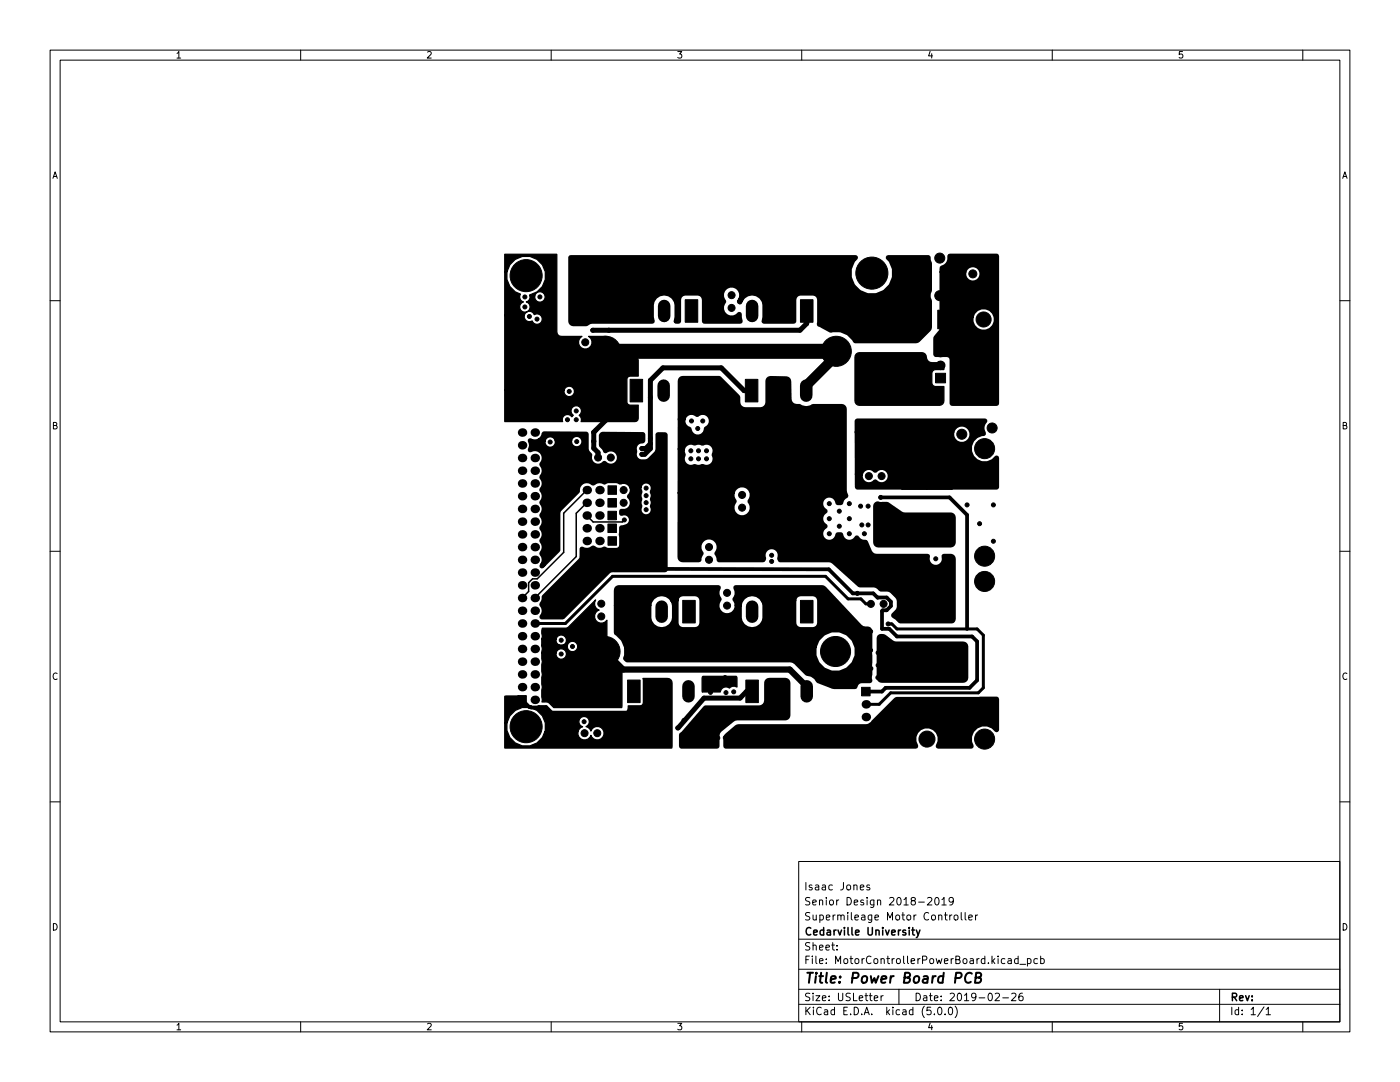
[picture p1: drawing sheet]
<svg xmlns="http://www.w3.org/2000/svg" width="279mm" height="216mm" viewBox="0 0 279 216" stroke-linecap="round" stroke-linejoin="round" font-family="sans-serif">
<defs><g id="words">
<text font-size="2.8" x="160.4" y="196.2">Title: Power Board PCB</text>
<g font-size="2.1">
<text x="160.4" y="177.6">Isaac Jones</text>
<text x="160.4" y="183.6">Supermileage Motor Controller</text>
<text x="160.4" y="180.6">Senior Design 2018-2019</text>
<text x="160.4" y="189.7">Sheet:</text>
<text x="160.4" y="186.7">Cedarville University</text>
<text x="160.4" y="192.4">File: MotorControllerPowerBoard.kicad_pcb</text>
<text x="160.4" y="202.5">KiCad E.D.A. kicad (5.0.0)</text>
<text x="160.4" y="199.7">Size: USLetter</text>
<text x="182.4" y="199.7">Date: 2019-02-26</text>
<text x="245.4" y="199.7">Rev:</text>
<text x="245.4" y="202.5">Id: 1/1</text>
</g>
<g font-size="1.8">
<text x="35" y="11.6">1</text>
<text x="85" y="11.6">2</text>
<text x="135" y="11.6">3</text>
<text x="185" y="11.6">4</text>
<text x="235" y="11.6">5</text>
<text x="10.3" y="35.6">A</text>
<text x="267.7" y="35.6">A</text>
<text x="10.3" y="85.7">B</text>
<text x="267.7" y="85.7">B</text>
<text x="10.3" y="135.6">C</text>
<text x="267.7" y="135.6">C</text>
<text x="10.3" y="185.7">D</text>
<text x="267.7" y="185.7">D</text>
<text x="35" y="205.6">1</text>
<text x="85" y="205.6">2</text>
<text x="135" y="205.6">3</text>
<text x="185" y="205.6">4</text>
<text x="235" y="205.6">5</text>
</g>
</g></defs>
<g fill="none" stroke="#000" stroke-width=".2">
<path d="M10 10h259.4v195.9h-259.4zM12 12h255.4v191.9h-255.4zM60 10v2M110 10v2M160 10v2M210 10v2M260 10v2M10 60h2M267.4 60h2M10 110h2M267.4 110h2M10 160h2"/>
<path d="M267.4 160h2M159.4 171.9h108v32h-108zM171.7 177.1l.7-.2-.1-.3h-.4l-.2 .2 .1 .7h.5M173.5 176.6h-.3l-.2 .2v.2l.5 .2v.3h-.5M185.1 179.2l.6-.1 .3 .4-1 1.1h1M186.8 179.2l.1-.1a.8 .8 0 0 1 .5 .7 .8 .8 0 0 1-.5 .8 1 1 0 0 1-.1-1.4zM188 179.5l.4-.4v1.5M190.3 179.7l-.3 .3h-.3l-.3-.3 .1-.5 .5-.1 .2 .1a.99 .99 0 0 1-.4 1.4h-.3M159.4 197.4h108M159.4 193.4h108M159.4 187.4h108M167 189.4v.2"/>
<path d="M167 188.7v.1M174.5 199.2l.7-.2-.1-.3h-.4l-.2 .2v.7h.6M175.8 198.7v1M176.3 198.7l-.5 .3M179.4 197.4v3M188 180.6h.8M190 182.6l-.5 .3M190.5 182.6h.4l.3 .3v.4l-.3 .3-.4-.1-.1-.2zM191.8 182.1v1.3l.2 .2M192.6 182.1v1.3l.2 .2M193.3 183.1l.7-.2v-.3h-.5l-.2 .2 .1 .7h.6M194.7 182.6v1"/>
<path d="M195.1 182.6l-.4 .3M198.6 198.3l.6-.1 .3 .4-1 1.1h1M200.1 199.1h1.2M201.2 191.4h.6v.9M201.8 191.6l-.5 .1-.2 .2 .2 .4 .5-.1M201.9 198.3l.6-.1 .3 .4-1 1.1h1M203.2 191.4l-.4-.1-.3 .3 .1 .6h.6M203.2 190.8v1.5M203.5 192.4h1.2M204 198.2h-.4a1.01 1.01 0 0 0 0 1.5l.5-.2 .1-.5-.3-.3h-.3l-.3 .3M205 191.4l.5-.1 .3 .3-.2 .6h-.6M205 191.3v1.5"/>
<path d="M207 191.4l-.4-.1-.3 .3 .2 .6h.5M207.7 191.4l.4-.1 .3 .3-.1 .6h-.6M207.7 190.8v1.5M243.4 197.4v6.5M60 203.9v2M110 203.9v2M159.4 200.4h108M160 203.9v2M186.5 202.3v.2M187.3 201h.2a.8 .8 0 0 1 .5 .7 .8 .8 0 0 1-.5 .8 1 1 0 0 1-.2-1.5zM188.6 202.3v.2M189.4 201.1l.2-.1a.8 .8 0 0 1 .5 .7 .8 .8 0 0 1-.5 .8l-.2-.2-.1-.4z"/>
<path d="M190.6 200.8a1.72 1.72 0 0 1 0 2.2M210 203.9v2M252.3 200.9l-1.3 1.9M252.7 201.4l.4-.4v1.5M252.7 202.5h.8M260 203.9v2"/>
</g>
<path d="M193.9 194.3a.88 .88 0 0 0-1 0 .88 .88 0 0 0-.3 .9 .69 .69 0 0 0 .3 .8 .69 .69 0 0 0 .8-.1M194.7 195.1h.7l.3-.2a.45 .45 0 0 0-.2-.8h-.7l-.2 2 .9-.1a.51 .51 0 0 0 .3-.5 .51 .51 0 0 0-.4-.4" fill="none" stroke="#000" stroke-width=".4"/>
<path d="M117.1 97.8l-4.6 4.6v7.8l-5.3 5.3h-.9l-.8 .8v1.7l-1.3 1.3M117.1 102.9l1.3 1.2h5.8l.4-.3M117.1 100.3l-2.1 2.1v8.7l-8.3 8.2M182 185.6h.5M182.2 185.1v1.3l.3 .2M182.9 185.6l.3 1M183.6 185.6l-.5 1.3-.2 .2" fill="none" stroke="#000" stroke-width=".3"/>
<g fill="#000" stroke="#000" stroke-width=".2">
<path d="M136.8 59.8h2.4v4.5h-2.4zM159.7 59.8h2.6v4.5h-2.6zM189.9 53.9h1.5v1.5h-1.5zM187.1 61.9h3.8v3.7h-3.8zM186.7 74.5h2v1.9h-2zM121.3 99.5h1.7v1.7h-1.7zM121.3 96.9h1.7v1.7h-1.7zM125.8 75.7h2.4v4.5h-2.4zM148.8 75.7h2.4v4.5h-2.4zM180 92.8h5v4.9h-5zM180.1 95h.6v.5h-.6zM180.1 93h.6v.6h-.6z"/>
<path d="M180.1 96.9h.6v.6h-.6zM182.4 93h.6v.6h-.6zM182.4 96.9h.6v.6h-.6zM185 92.8h5v4.9h-5zM184.7 95h.6v.5h-.6zM184.7 93h.6v.6h-.6zM184.7 96.9h.6v.6h-.6zM187 93h.6v.6h-.6zM187 96.9h.6v.6h-.6zM189.3 95h.6v.5h-.6zM189.3 93h.6v.6h-.6zM189.3 96.9h.6v.6h-.6z"/>
<path d="M121.3 104.6h1.7v1.7h-1.7zM121.3 102h1.7v1.7h-1.7zM121.3 107.1h1.7v1.7h-1.7zM136.2 119.8h2.6v4.5h-2.6zM159.7 119.8h2.6v4.5h-2.6zM180 102.8h5v4.9h-5zM180.1 119.5h.6v.6h-.6zM182.4 119.5h.6v.6h-.6zM185 102.8h5v4.9h-5zM184.7 119.5h.6v.6h-.6zM187 119.5h.6v.6h-.6zM189.3 119.5h.6v.6h-.6z"/>
<path d="M103.3 138.8h1.7v1.7h-1.7zM172 137.2h1.6v1.7h-1.6zM180 129.4h5v4.8h-5zM180 119.4h5v4.8h-5zM180.1 123.4h.6v.6h-.6zM180.1 121.5h.6v.5h-.6zM182.4 123.4h.6v.6h-.6zM185 129.4h5v4.8h-5zM185 119.4h5v4.8h-5zM184.7 123.4h.6v.6h-.6zM184.7 121.5h.6v.5h-.6zM187 123.4h.6v.6h-.6z"/>
<path d="M189.3 123.4h.6v.6h-.6zM189.3 121.5h.6v.5h-.6zM125.2 135.7h2.6v4.5h-2.6zM148.9 135.7h2.4v4.5h-2.4zM180 139.3h5v4.9h-5zM185 139.3h5v4.9h-5z"/>
<circle cx="102.6" cy="55" r=".4"/>
<circle cx="103.3" cy="53.3" r=".4"/>
<circle cx="103.3" cy="56.7" r=".4"/>
<circle cx="104.8" cy="59.3" r=".4"/>
<circle cx="105" cy="55" r="3.2"/>
<circle cx="105" cy="52.6" r=".4"/>
<circle cx="105" cy="57.4" r=".4"/>
<circle cx="106.7" cy="53.3" r=".4"/>
<circle cx="106.7" cy="56.7" r=".4"/>
<circle cx="107.4" cy="55" r=".4"/>
<circle cx="107.8" cy="59.3" r=".4"/>
<circle cx="146" cy="58.9" r=".7"/>
<circle cx="171.6" cy="54.5" r=".4"/>
<circle cx="172.3" cy="52.8" r=".4"/>
<circle cx="172.3" cy="56.2" r=".4"/>
<circle cx="174" cy="54.5" r="3.2"/>
<circle cx="174" cy="56.9" r=".4"/>
<circle cx="174" cy="52.1" r=".4"/>
<circle cx="175.7" cy="52.8" r=".4"/>
<circle cx="175.7" cy="56.2" r=".4"/>
<circle cx="176.4" cy="54.5" r=".4"/>
<circle cx="187.5" cy="51.5" r="1"/>
<circle cx="187.5" cy="59" r="1"/>
<circle cx="194.1" cy="54.6" r=".8"/>
<circle cx="104.8" cy="61.3" r=".4"/>
<circle cx="105.7" cy="63.1" r=".4"/>
<circle cx="107.2" cy="63.7" r=".4"/>
<circle cx="113.6" cy="78.1" r=".4"/>
<circle cx="116.8" cy="70.8" r=".7"/>
<circle cx="116.8" cy="68.3" r=".7"/>
<circle cx="118.3" cy="65.9" r=".4"/>
<circle cx="120.9" cy="70.1" r="3"/>
<circle cx="121.5" cy="65.9" r=".4"/>
<circle cx="146" cy="61.4" r=".7"/>
<circle cx="166.9" cy="70.1" r="3"/>
<circle cx="178" cy="75.7" r="1.75"/>
<circle cx="181.4" cy="75.7" r="1.75"/>
<circle cx="183.5" cy="63.8" r="1.85"/>
<circle cx="192" cy="76.6" r="1"/>
<circle cx="196.3" cy="63.7" r="1.5"/>
<circle cx="198" cy="77.9" r="1"/>
<circle cx="109.8" cy="88.2" r=".4"/>
<circle cx="113.2" cy="83.7" r=".4"/>
<circle cx="115" cy="82" r=".4"/>
<circle cx="115" cy="83.7" r=".4"/>
<circle cx="115.1" cy="88.1" r=".4"/>
<circle cx="118.5" cy="88" r=".4"/>
<circle cx="118.5" cy="86.3" r=".4"/>
<circle cx="119.4" cy="91.3" r=".7"/>
<circle cx="121.9" cy="91.3" r=".7"/>
<circle cx="124.5" cy="97.8" r=".7"/>
<circle cx="128.1" cy="90.7" r=".4"/>
<circle cx="128.1" cy="89.5" r=".4"/>
<circle cx="128.9" cy="97.4" r=".4"/>
<circle cx="128.9" cy="98.9" r=".4"/>
<circle cx="137.9" cy="89.9" r=".4"/>
<circle cx="137.9" cy="91.5" r=".4"/>
<circle cx="138" cy="84" r=".4"/>
<circle cx="139.3" cy="85.5" r=".4"/>
<circle cx="139.4" cy="91.5" r=".4"/>
<circle cx="139.4" cy="90" r=".4"/>
<circle cx="140.3" cy="84" r=".4"/>
<circle cx="141" cy="90" r=".4"/>
<circle cx="141" cy="91.5" r=".4"/>
<circle cx="148.1" cy="98.8" r=".7"/>
<circle cx="173.4" cy="95" r=".7"/>
<circle cx="175.7" cy="99.2" r=".4"/>
<circle cx="175.9" cy="95" r=".7"/>
<circle cx="178" cy="89.2" r="1.75"/>
<circle cx="181.4" cy="89.2" r="1.75"/>
<circle cx="192" cy="86.6" r="1"/>
<circle cx="196.5" cy="89.5" r="2"/>
<circle cx="198" cy="85.4" r="1"/>
<circle cx="124.5" cy="100.3" r=".7"/>
<circle cx="124.6" cy="103.8" r=".4"/>
<circle cx="128.9" cy="100.3" r=".4"/>
<circle cx="128.9" cy="101.7" r=".4"/>
<circle cx="141.5" cy="111.7" r=".7"/>
<circle cx="141.5" cy="109.2" r=".7"/>
<circle cx="145.1" cy="118.3" r=".7"/>
<circle cx="148.1" cy="101.3" r=".7"/>
<circle cx="154" cy="110.8" r=".4"/>
<circle cx="154" cy="112" r=".4"/>
<circle cx="165.5" cy="103.5" r=".4"/>
<circle cx="165.5" cy="106.5" r=".4"/>
<circle cx="165.5" cy="100.5" r=".4"/>
<circle cx="167.5" cy="102" r=".4"/>
<circle cx="167.5" cy="105" r=".4"/>
<circle cx="169.5" cy="103.5" r=".4"/>
<circle cx="169.5" cy="106.5" r=".4"/>
<circle cx="169.5" cy="100.5" r=".4"/>
<circle cx="171.1" cy="118.4" r=".4"/>
<circle cx="171.7" cy="101" r=".4"/>
<circle cx="172" cy="104.8" r=".4"/>
<circle cx="172.5" cy="106.5" r=".4"/>
<circle cx="173.3" cy="104.8" r=".4"/>
<circle cx="173.3" cy="101" r=".4"/>
<circle cx="175" cy="104.8" r=".4"/>
<circle cx="175" cy="108.2" r=".4"/>
<circle cx="175" cy="101" r=".4"/>
<circle cx="176.2" cy="104.8" r=".4"/>
<circle cx="176.5" cy="101" r=".4"/>
<circle cx="177.5" cy="102.8" r=".4"/>
<circle cx="177.5" cy="106.8" r=".4"/>
<circle cx="180.4" cy="107.2" r=".3"/>
<circle cx="180.4" cy="103.3" r=".3"/>
<circle cx="180.4" cy="105.2" r=".3"/>
<circle cx="182.7" cy="107.2" r=".3"/>
<circle cx="182.7" cy="103.3" r=".3"/>
<circle cx="185" cy="107.2" r=".3"/>
<circle cx="185" cy="103.3" r=".3"/>
<circle cx="185" cy="105.2" r=".3"/>
<circle cx="186.7" cy="111.5" r=".4"/>
<circle cx="187.3" cy="107.2" r=".3"/>
<circle cx="187.3" cy="103.3" r=".3"/>
<circle cx="189.6" cy="107.2" r=".3"/>
<circle cx="189.6" cy="103.3" r=".3"/>
<circle cx="189.6" cy="105.2" r=".3"/>
<circle cx="193" cy="100.7" r=".4"/>
<circle cx="195.5" cy="104.5" r=".4"/>
<circle cx="196.5" cy="116" r="2"/>
<circle cx="196.5" cy="111" r="2"/>
<circle cx="198.2" cy="100.7" r=".4"/>
<circle cx="198.3" cy="108" r=".4"/>
<circle cx="112" cy="130.5" r=".4"/>
<circle cx="112" cy="127.8" r=".4"/>
<circle cx="114.2" cy="129" r=".4"/>
<circle cx="117.3" cy="138.8" r=".4"/>
<circle cx="120" cy="120.5" r=".7"/>
<circle cx="120" cy="123" r=".7"/>
<circle cx="120.7" cy="130" r="3"/>
<circle cx="141.8" cy="138.1" r=".4"/>
<circle cx="144.7" cy="135.2" r=".4"/>
<circle cx="144.9" cy="138.2" r=".4"/>
<circle cx="145.1" cy="120.8" r=".7"/>
<circle cx="146.4" cy="138" r=".4"/>
<circle cx="166.4" cy="135.2" r=".4"/>
<circle cx="166.7" cy="130" r="3"/>
<circle cx="170.8" cy="127.5" r=".4"/>
<circle cx="171.5" cy="135.2" r=".4"/>
<circle cx="171.5" cy="131.8" r=".4"/>
<circle cx="172.3" cy="129.8" r=".4"/>
<circle cx="172.5" cy="126" r=".4"/>
<circle cx="173.7" cy="129.8" r=".4"/>
<circle cx="173.7" cy="126" r=".4"/>
<circle cx="173.8" cy="120.5" r=".7"/>
<circle cx="173.8" cy="133.4" r=".4"/>
<circle cx="175.2" cy="135.2" r=".4"/>
<circle cx="175.3" cy="130.2" r=".4"/>
<circle cx="175.3" cy="132.8" r=".4"/>
<circle cx="176.3" cy="120.5" r=".7"/>
<circle cx="176.7" cy="130.2" r=".4"/>
<circle cx="177.3" cy="132.8" r=".4"/>
<circle cx="177.3" cy="124.5" r=".4"/>
<circle cx="177.7" cy="128.2" r=".4"/>
<circle cx="178.7" cy="135.3" r=".4"/>
<circle cx="180.4" cy="139.8" r=".3"/>
<circle cx="180.4" cy="129.8" r=".3"/>
<circle cx="180.4" cy="131.8" r=".3"/>
<circle cx="180.4" cy="133.7" r=".3"/>
<circle cx="182.7" cy="139.8" r=".3"/>
<circle cx="182.7" cy="129.8" r=".3"/>
<circle cx="182.7" cy="133.7" r=".3"/>
<circle cx="185" cy="139.8" r=".3"/>
<circle cx="185" cy="129.8" r=".3"/>
<circle cx="185" cy="131.8" r=".3"/>
<circle cx="185" cy="133.7" r=".3"/>
<circle cx="187.3" cy="139.8" r=".3"/>
<circle cx="187.3" cy="129.8" r=".3"/>
<circle cx="187.3" cy="133.7" r=".3"/>
<circle cx="189.6" cy="139.8" r=".3"/>
<circle cx="189.6" cy="129.8" r=".3"/>
<circle cx="189.6" cy="131.8" r=".3"/>
<circle cx="189.6" cy="133.7" r=".3"/>
<circle cx="192" cy="135.5" r=".4"/>
<circle cx="192" cy="128.8" r=".4"/>
<circle cx="102.6" cy="145" r=".4"/>
<circle cx="103.3" cy="146.7" r=".4"/>
<circle cx="103.3" cy="143.3" r=".4"/>
<circle cx="105" cy="145" r="3.2"/>
<circle cx="105" cy="142.6" r=".4"/>
<circle cx="105" cy="147.4" r=".4"/>
<circle cx="106.7" cy="146.7" r=".4"/>
<circle cx="106.7" cy="143.3" r=".4"/>
<circle cx="107.4" cy="145" r=".4"/>
<circle cx="116.6" cy="144" r=".4"/>
<circle cx="116.6" cy="140.7" r=".4"/>
<circle cx="116.7" cy="146.3" r=".7"/>
<circle cx="119.2" cy="146.3" r=".7"/>
<circle cx="135.3" cy="145.2" r=".4"/>
<circle cx="136.5" cy="143.8" r=".4"/>
<circle cx="140.8" cy="148.8" r=".4"/>
<circle cx="140.8" cy="141.8" r=".4"/>
<circle cx="141.5" cy="147.2" r=".4"/>
<circle cx="142" cy="143.2" r=".4"/>
<circle cx="142.5" cy="148.8" r=".4"/>
<circle cx="143.2" cy="147.2" r=".4"/>
<circle cx="143.7" cy="141.5" r=".4"/>
<circle cx="143.7" cy="143.2" r=".4"/>
<circle cx="144.7" cy="147.2" r=".4"/>
<circle cx="145.5" cy="148.8" r=".4"/>
<circle cx="146.2" cy="147.2" r=".4"/>
<circle cx="146.7" cy="142.3" r=".4"/>
<circle cx="147" cy="148.8" r=".4"/>
<circle cx="147.8" cy="147.2" r=".4"/>
<circle cx="148.6" cy="148.8" r=".4"/>
<circle cx="149.4" cy="147.2" r=".4"/>
<circle cx="150.2" cy="148.8" r=".4"/>
<circle cx="180.4" cy="141.8" r=".3"/>
<circle cx="180.4" cy="143.7" r=".3"/>
<circle cx="182.7" cy="143.7" r=".3"/>
<circle cx="185" cy="147.5" r="1.6"/>
<circle cx="185" cy="141.8" r=".3"/>
<circle cx="185" cy="143.7" r=".3"/>
<circle cx="187.3" cy="143.7" r=".3"/>
<circle cx="189.6" cy="141.8" r=".3"/>
<circle cx="189.6" cy="143.7" r=".3"/>
<circle cx="196.5" cy="147.5" r="2"/>
</g>
<g fill="#000">
<circle cx="104.2" cy="99" r=".85"/>
<circle cx="104.2" cy="96.5" r=".85"/>
<circle cx="104.2" cy="88.8" r=".85"/>
<circle cx="104.2" cy="86.3" r=".85"/>
<circle cx="104.2" cy="93.9" r=".85"/>
<circle cx="104.2" cy="91.4" r=".85"/>
<circle cx="106.7" cy="93.9" r=".85"/>
<circle cx="106.7" cy="99" r=".85"/>
<circle cx="106.7" cy="96.5" r=".85"/>
<circle cx="106.7" cy="86.3" r=".85"/>
<circle cx="106.7" cy="91.4" r=".85"/>
<circle cx="106.7" cy="88.8" r=".85"/>
<circle cx="117.1" cy="97.8" r=".85"/>
<circle cx="119.6" cy="97.8" r=".85"/>
<circle cx="104.2" cy="119.3" r=".85"/>
<circle cx="104.2" cy="114.2" r=".85"/>
<circle cx="104.2" cy="111.7" r=".85"/>
<circle cx="104.2" cy="109.2" r=".85"/>
<circle cx="104.2" cy="116.8" r=".85"/>
<circle cx="104.2" cy="106.6" r=".85"/>
<circle cx="104.2" cy="104.1" r=".85"/>
<circle cx="104.2" cy="101.5" r=".85"/>
<circle cx="106.7" cy="109.2" r=".85"/>
<circle cx="106.7" cy="104.1" r=".85"/>
<circle cx="106.7" cy="116.8" r=".85"/>
<circle cx="106.7" cy="114.2" r=".85"/>
<circle cx="106.7" cy="111.7" r=".85"/>
<circle cx="106.7" cy="101.5" r=".85"/>
<circle cx="106.7" cy="119.3" r=".85"/>
<circle cx="106.7" cy="106.6" r=".85"/>
<circle cx="117.1" cy="105.4" r=".85"/>
<circle cx="117.1" cy="100.3" r=".85"/>
<circle cx="117.1" cy="102.9" r=".85"/>
<circle cx="117.1" cy="108" r=".85"/>
<circle cx="119.6" cy="100.3" r=".85"/>
<circle cx="119.6" cy="105.4" r=".85"/>
<circle cx="119.6" cy="102.9" r=".85"/>
<circle cx="119.6" cy="108" r=".85"/>
<circle cx="104.2" cy="134.6" r=".85"/>
<circle cx="104.2" cy="126.9" r=".85"/>
<circle cx="104.2" cy="121.9" r=".85"/>
<circle cx="104.2" cy="132" r=".85"/>
<circle cx="104.2" cy="137.1" r=".85"/>
<circle cx="104.2" cy="129.5" r=".85"/>
<circle cx="104.2" cy="124.4" r=".85"/>
<circle cx="106.7" cy="124.4" r=".85"/>
<circle cx="106.7" cy="126.9" r=".85"/>
<circle cx="106.7" cy="121.9" r=".85"/>
<circle cx="106.7" cy="139.6" r=".85"/>
<circle cx="106.7" cy="132" r=".85"/>
<circle cx="106.7" cy="129.5" r=".85"/>
<circle cx="106.7" cy="137.1" r=".85"/>
<circle cx="106.7" cy="134.6" r=".85"/>
<circle cx="172.8" cy="140.5" r=".85"/>
<circle cx="172.8" cy="143.1" r=".85"/>
</g>
<g fill="none" stroke="#000" stroke-width="2.5">
<path d="M127.1 61.1v2M132.5 76.9v2M132.5 61.1v2M137.9 76.9v2M150.1 61.1v2M155.5 76.9v2M155.6 61.1v2M160.9 76.9v2M126.6 121.1v2M131.9 136.9v2M132.1 121.1v2M137.4 136.9v2"/>
<path d="M150.1 121.1v2M155.6 121.1v2M155.6 136.9v2M161 136.9v2"/>
</g>
<path d="M187.7 72.9h.1M187.7 70.4h.1" fill="none" stroke="#000" stroke-width="1.9"/>
<path d="M175.7 99.2h13.8l3.5 3.6v22.7M123.5 113.5l41.9 .1 4.8 4.8h4.1l.8 .9 1.9-.1 .8 .9v.8l-.8 .9h-.8l-.2 .1v3.6h1.5l1.5 1.5h15l1 1v7.8l-1.5 1.4h-16.8l-.7 .8h-3.2M117.3 138.8v1.6M131.9 137.9v1l-3.3 3.3h-18.5l-1.1-1.1-1.5 .1-1.9-.1-1.4-1.5" fill="none" stroke="#000" stroke-width=".75"/>
<path d="M173.8 120.5h-1l-1-1h-2.5l-4.6-4.5h-42.5l-9.4 9.4h-6.1M177.3 124.5h.7l1 1h16l1.3 1.3v10.4l-1 1h-17.6l-2.2 2.3h-2.7" fill="none" stroke="#000" stroke-width=".6"/>
<path d="M129.7 87.5h.1M177 124.5h.1" fill="none" stroke="#000" stroke-width=".25"/>
<path d="M120.9 70.1v13.7l-2.4 2.5v3.2l.9 .8v1M150 77.9h-1.5l-4.5-4.5h-11.7l-2.5 2.5v13.6l-1.1 1.2h-.6M161 62.1v2.5l-1.3 1.3h-41.4M129.8 88.5l-1 1h-.7M120.8 130l-3.5 3.5v5.3M150.6 137.9h-1.5l-1.4 1.4h-7.2l-5.2 5.9M161.5 137.5v.4" fill="none" stroke="#000" stroke-width="1"/>
<path d="M120.8 130l3.6 3.6h33.2l3.9 3.9" fill="none" stroke="#000" stroke-width="1.3"/>
<path d="M166.9 70.1v.8l-6 6v1" fill="none" stroke="#000" stroke-width="2"/>
<path d="M120.9 70.1h46" fill="none" stroke="#000" stroke-width="3"/>
<path d="M113.9 51.4h56.8a4.5 4.5 0 0 0 .1 6.4 4.5 4.5 0 0 0 6.4 0 4.5 4.5 0 0 0 .1-6.4h8v.6l.2 .6v5.3l-.2 .6v1l.2 .6v5.4l-2.3 2.3-.4 .2h-12.1a4.1 4.1 0 0 0-4.9-2.1l-2.3-1.2 .1-4.9a1.33 1.33 0 0 0-1.3-1.3h-2.6a1.33 1.33 0 0 0-1.3 1.3v4.3h-5.9a7.6 7.6 0 0 0 0-4 2.58 2.58 0 0 0-2.5-1.6 2.58 2.58 0 0 0-2.3 1.8l-.1-.1a2.02 2.02 0 0 0-.2-2.8 2.02 2.02 0 0 0-2.8 0 2.02 2.02 0 0 0-.2 2.8 2.01 2.01 0 0 0 .3 2.8 2.01 2.01 0 0 0 2.9-.3l.1 1.4h-7.1v-4.3a1.33 1.33 0 0 0-1.4-1.3h-2.4a1.33 1.33 0 0 0-1.4 1.3v4.3h-.5a7.5 7.5 0 0 0 .1-4 2.58 2.58 0 0 0-2.8-1.6 2.58 2.58 0 0 0-2.2 2.3v2.5l.2 .8h-12.1l-.5 .1-.6 .4h-2.6a.53 .53 0 0 1-.5-.5zM135.9 75.7l.4-.2h7.2l3.7 3.8v1a1.52 1.52 0 0 0 1.6 1.4h3a1.52 1.52 0 0 0 1.4-1.4v-4.2a.53 .53 0 0 1 .6-.6l3.1 .1a.53 .53 0 0 1 .5 .5l.1 3.5a1.62 1.62 0 0 0 2 1.5 2.32 2.32 0 0 0 2.8 0h5.7a.53 .53 0 0 1 .5 .5v16.3l.3 1a1.55 1.55 0 0 0-1 1.4h-.6a1.72 1.72 0 0 0-2.7-1.2 1.72 1.72 0 0 0 .2 2.9 1.69 1.69 0 0 0 0 3 1.72 1.72 0 0 0-.2 2.9 1.72 1.72 0 0 0 2.7-1.2h.6a1.7 1.7 0 0 0 1.4 1.5 1.7 1.7 0 0 0 1.8-.9 1.62 1.62 0 0 0 1.7 .9l.9 2 .3 .4 .5 .3 10.7 .1a1.71 1.71 0 0 0 1.6 2.2 1.71 1.71 0 0 0 1.7-2.2h1.3a.53 .53 0 0 1 .6 .5v12l-.2 .3-10.4 .1-1.4-1.1a2.64 2.64 0 0 0 1.2-1.9 2.6 2.6 0 0 0-1.2-2.7 2.68 2.68 0 0 0-2.5-.7 1.71 1.71 0 0 0-1.7-.8h-2.5l-5.2-4.6-.5-.3-10.2-.1-.1-.3a1.71 1.71 0 0 0-1.6-2.3 1.71 1.71 0 0 0-1.6 2.3l-.1 .3h-8.8v-.4l-.4-.9a2.02 2.02 0 0 0-.2-2.7 2.02 2.02 0 0 0-2.8 0 2.02 2.02 0 0 0-.2 2.7l-.4 .9v.4h-3.2a.53 .53 0 0 1-.6-.6v-12.7h10.4v.8l.4 .8a2.02 2.02 0 0 0 .2 2.8 2.02 2.02 0 0 0 2.8 0 2.02 2.02 0 0 0 .2-2.8 2.03 2.03 0 0 0-.7-3.1 2.03 2.03 0 0 0-2.9 1.5h-10.4v-8.8h.5v.7l.2 .4a1.69 1.69 0 0 0 .2 2.1 1.69 1.69 0 0 0 2 .3l.5 .2h.6l.5-.2a1.7 1.7 0 0 0 2-.3 1.7 1.7 0 0 0 .3-2.1 1.7 1.7 0 0 0-.3-2 1.7 1.7 0 0 0-2-.3l-.5-.1h-.6l-.5 .1a1.69 1.69 0 0 0-2.4 1.2h-.5v-5.9h.6a1.7 1.7 0 0 0 1.2 2 1.7 1.7 0 0 0 1.8 1.5 1.7 1.7 0 0 0 1.6-1.6 1.71 1.71 0 0 0 .8-2.5 1.71 1.71 0 0 0-2.6-.4 1.7 1.7 0 0 0-2.8 1h-.6l.1-7.7zM105.8 87.9a1.83 1.83 0 0 0 1.9 0h.7a1.43 1.43 0 0 0 1.4 1.7 1.43 1.43 0 0 0 1.4-1.8h2.5a1.44 1.44 0 0 0 1.7 1.7 1.44 1.44 0 0 0 .9-2.2 1.44 1.44 0 0 0-2.4 0l-.2 .5h-2.5a1.43 1.43 0 0 0-1.5-1 1.43 1.43 0 0 0-1.3 1.1h-.7l.4-.3 .4-.6 .1-.4h8.4v2.7a1.52 1.52 0 0 0 .7 1.5 1.71 1.71 0 0 0 .8 2 1.71 1.71 0 0 0 2.1-.4 1.73 1.73 0 0 0 2.4 .2 1.73 1.73 0 0 0 .2-2.4 1.73 1.73 0 0 0-2.4-.2l-.4-.8-.4-.4v-1.9l.2-.2h8.1l-.1 1.3a1.51 1.51 0 0 0-1.5 2.1 1.67 1.67 0 0 0 .4 1.7 1.67 1.67 0 0 0 1.7 .4 4.8 4.8 0 0 0 2.4-2.1l.1-.6v-2.8l1.4 .1 .1 26.9-11.1 .1-9.4 9.3h-4.2a1.83 1.83 0 0 0 0-2.5l.4-.5 .1-1 7.2-7.2 .4-.8v-1.5a1.87 1.87 0 0 0 2.2-.3 1.88 1.88 0 0 0 2.2 .2 3.4 3.4 0 0 0 2.8 .2l.4-.2a3.4 3.4 0 0 0 .2-2.8l.1-1.4a2.02 2.02 0 0 0 1.9-1.3 1.41 1.41 0 0 0-.5-1.4 1.41 1.41 0 0 0-1.4-.1l-.1-.5a1.71 1.71 0 0 0 2-.8 1.71 1.71 0 0 0-.4-2.1 1.58 1.58 0 0 0 .4-2h1.5v.6l.2 .4-.2 .5 .2 1-.2 1 .2 .4a1.42 1.42 0 0 0 1.3 2.1 1.42 1.42 0 0 0 1.2-2.1l.2-.4-.2-1 .2-1-.2-.5a1.43 1.43 0 0 0-.7-2 1.43 1.43 0 0 0-2 1h-1.5a1.66 1.66 0 0 0-2.2-.9 3.4 3.4 0 0 0-2.9-.2l-.3 .2a1.87 1.87 0 0 0-2.2 .2 1.86 1.86 0 0 0-2.2-.3 1.86 1.86 0 0 0-.9 1.9l-3.9 3.9-.1 7.8-3.2 3.2a1.82 1.82 0 0 0 0-2.5 1.84 1.84 0 0 0 0-2.5 1.84 1.84 0 0 0 0-2.5 1.84 1.84 0 0 0 0-2.6 1.84 1.84 0 0 0 0-2.5 1.84 1.84 0 0 0 0-2.6 1.84 1.84 0 0 0 0-2.5 1.84 1.84 0 0 0 0-2.5 1.87 1.87 0 0 0 .1-2.5 1.87 1.87 0 0 0-2.4-.4 1.68 1.68 0 0 0 0-1.9zM171.1 84h25.5a1.94 1.94 0 0 0-.3 2.5 3 3 0 0 0-2.5 4.5 3 3 0 0 0 5.1 .4v5.8h-27.7l-.1-2.5h.6a1.72 1.72 0 0 0 .9 1.8 1.72 1.72 0 0 0 2.1-.4 1.72 1.72 0 0 0 2.5 .1 1.72 1.72 0 0 0 0-2.4 1.72 1.72 0 0 0-2.5 .1 1.71 1.71 0 0 0-1.8-.6 1.71 1.71 0 0 0-1.2 1.4h-.6v-8.4h18.8a2.05 2.05 0 0 0 2.4 2.4 2.05 2.05 0 0 0 1.4-3.2 2.05 2.05 0 0 0-3.5 0l-.3 .8h-18.8zM189.6 51.1h9.3v29.4h-8.9l-.1-9.1-.3-.4-.5-.2-2.3-.1-.1-3.2 1.3-1.8v-2.4h5.8a2.56 2.56 0 0 0 3 3 2.56 2.56 0 0 0 1.6-4 2.56 2.56 0 0 0-4.2 0l-.4 1h-5.8v-9h4.3a1.84 1.84 0 0 0 2.2 2.2 1.84 1.84 0 0 0 1.2-2.9 1.84 1.84 0 0 0-3.1 0l-.3 .7h-4.3v-.8a2.03 2.03 0 0 0 1.6-2.4zM123.2 117.4l.3-.2h19.9a1.91 1.91 0 0 0 .1 2.4 2.01 2.01 0 0 0 .9 3.2 2.01 2.01 0 0 0 2.7-2h.5v2.5a2.56 2.56 0 0 0 2.5 2.4 2.56 2.56 0 0 0 2.5-2.4v-2.5l-.3-1h6.1v4.5a1.33 1.33 0 0 0 1.3 1.3h2.6a1.33 1.33 0 0 0 1.3-1.3v-4.5a1.33 1.33 0 0 0-1.3-1.3h-2.6a1.33 1.33 0 0 0-1.3 1.3h-6.1a2.54 2.54 0 0 0-2.7-1.3 2.54 2.54 0 0 0-2 2.3h-.5v-.4l-.4-.8a1.91 1.91 0 0 0 .1-2.4h17.2l.5 .2 7.1 7.6 .6 .4 1.1 .1 .3 .3v10h-1.6a1.28 1.28 0 0 0-1.3 1.2h-4.2l-3.2-1.2-.5-.7-.8-.6-.9-.1-2-2a1.75 1.75 0 0 0-1.7-.7h-32.3l-.3-.3 .3-.5v-1.8h37.4a4.4 4.4 0 0 0 5.1 5.2 4.4 4.4 0 0 0 2.8-6.7 4.4 4.4 0 0 0-7.3 0l-.6 1.5h-37.4l-.7-1.5-1.4-1.3v-5.5h6.5v2.5a2.56 2.56 0 0 0 2.6 2.4 2.56 2.56 0 0 0 2.5-2.4v-2.5l-.3-1h.6v4.5a1.33 1.33 0 0 0 1.3 1.3h2.6a1.33 1.33 0 0 0 1.3-1.3v-4.5a1.33 1.33 0 0 0-1.3-1.3h-2.6a1.33 1.33 0 0 0-1.3 1.3h-.6a2.54 2.54 0 0 0-2.8-1.3 2.54 2.54 0 0 0-2 2.3h-6.5v-3zM174.9 100.7l.3-.2 .3 .2 1.5-.1 2.7 1.9 .8 .2 9.2 .1a.53 .53 0 0 1 .6 .5v4.9a.53 .53 0 0 1-.6 .6h-14.4a.53 .53 0 0 1-.6-.6v-7.2zM140.8 141.2h10.7a1.52 1.52 0 0 0 1.5-1.4v-3.5a.53 .53 0 0 1 .5-.5h3.2a.53 .53 0 0 1 .5 .5v6.4a.52 .52 0 0 1-.5 .5l-10 .1-.5 .3-2.9 2.4-.2 .8v2.1h-7.1v-2.3l.4-.3zM175.5 127.1l.3-.1h.5l1.7 1.2 .8 .3h13.4a.53 .53 0 0 1 .5 .5v6.2a.53 .53 0 0 1-.5 .6h-16.2a.53 .53 0 0 1-.6-.6zM145.1 146.8l1.9-1.7 .4-.1 25.9-.1 .8-.5 4.9-4.8 19.9-.1v6.1a3 3 0 0 0-4.1-.7 3 3 0 0 0-1 4h-6.6a2.65 2.65 0 0 0-2.2-4.1 2.65 2.65 0 0 0-2.2 4.1h-37.9v-1.6z" fill="#000" stroke="#000" stroke-width="1"/>
<path d="M100.7 50.7h10.4v15.6l.1 .4 .3 .3 .5 .1h4.1a1.35 1.35 0 0 0-.3 2.1 1.35 1.35 0 0 0 2 0 1.35 1.35 0 0 0-.3-2.1h3.5l.4 .2 5.7 4.1 .3 .5v3.1h-1.6a.65 .65 0 0 0-.7 .7v4.5a.65 .65 0 0 0 .7 .6h1.6v2.7l-.3 .5-11.1 .1a1 1 0 0 0-.4-1.2 1.05 1.05 0 0 0 .2-1.6 1.05 1.05 0 0 0-1.6 0 1.05 1.05 0 0 0 .2 1.6l-.3 .3a1.04 1.04 0 0 0-1.3-.4 1.04 1.04 0 0 0-.5 1.3h-11.6v-6.2h11.9a1.06 1.06 0 0 0 1.2 1.2 1.06 1.06 0 0 0 .7-1.6 1.06 1.06 0 0 0-1.8 0l-.1 .4h-11.9v-15h3.9a1.05 1.05 0 0 0 .4 1.1 1.05 1.05 0 0 0 1.2 0 1.05 1.05 0 0 0 1.4 .6 1.05 1.05 0 0 0 .5-1.4 1.05 1.05 0 0 0-1.5-.4 1.04 1.04 0 0 0-1-.7 1.04 1.04 0 0 0-1 .8h-3.9v-8.7h.5a3.8 3.8 0 0 0 2.7 4.5 1.04 1.04 0 0 0 .6 1.6 1.05 1.05 0 0 0-.6 1.6 1.05 1.05 0 0 0 1.7 0 1.05 1.05 0 0 0-.6-1.6 1.03 1.03 0 0 0 .8-1.3h.9a1.06 1.06 0 0 0 1.3 1.3 1.06 1.06 0 0 0 .6-1.6 1.06 1.06 0 0 0-1.7 0l-.2 .3h-.9l-.1-.2a3.9 3.9 0 0 0 2.1-6.6 3.9 3.9 0 0 0-6.6 2h-.5zM170.9 70.6l.6-.2h12.8a1.29 1.29 0 0 1 .7 1.3l.6 .6 1.9 .1a1 1 0 0 1 .9 1.3h-1.7a.74 .74 0 0 0-.7 .8v1.9a.74 .74 0 0 0 .7 .7h1.7v2.9a.88 .88 0 0 1-.9 .9h-16a.88 .88 0 0 1-.9-.9v-8.7zM108.3 125.3h4.9l5.7-5.6a1.34 1.34 0 0 0 .7 2 1.35 1.35 0 0 0-.7 2.1 1.35 1.35 0 0 0 2.2 0v7.7a.97 .97 0 0 0 1.3 .9l.6 .2 1.2 1.1-.1 .2v7.3h-13.6a2.47 2.47 0 0 0-1.4-1.1h-.9l-.1-2.4 .1-.6-.1-1.9 .1-.6-.1-2 .1-.6-.1-1.7h2.9a1.06 1.06 0 0 0 1.2 1.2 1.06 1.06 0 0 0 .7-1.6 1.06 1.06 0 0 0-1.8 0l-.1 .4h-2.9l.1-.8-.1-.7h5.1a1.06 1.06 0 0 0 1.3 1.2 1.06 1.06 0 0 0 .6-1.6 1.06 1.06 0 0 0-1.7 0l-.2 .4h-5.1v-1.3h2.9a1.06 1.06 0 0 0 1.2 1.3 1.06 1.06 0 0 0 .7-1.6 1.06 1.06 0 0 0-1.8 0l-.1 .3h-2.9l.1-.6-.1-1.1zM100.7 138.9l3.2 .1 1.6 2 3 .4 2 1h13.7a1.21 1.21 0 0 0 1.2-1.6h2.4a.65 .65 0 0 0 .6-.6l-.1-4.8h4.9a.88 .88 0 0 1 .9 .9v13h-33.4v-5.1h.5a3.9 3.9 0 0 0 2.9 4.6 3.9 3.9 0 0 0 4.6-2.8h6.6a1.35 1.35 0 0 0 1 1.6 1.35 1.35 0 0 0 1.6-.9 1.35 1.35 0 0 0 2.1 .7 1.35 1.35 0 0 0 0-2.2 1.35 1.35 0 0 0-2.1 .7l-.5-.7-.5-.2a1.05 1.05 0 0 0 .5-1.7 1.05 1.05 0 0 0-1.7 .1 1.05 1.05 0 0 0 .6 1.6l-.8 .5-.2 .5h-6.6a3.9 3.9 0 0 0-2.8-4.8 3.9 3.9 0 0 0-4.7 3h-.5zM140.2 135.1l.1-.1h6.6l.2 .3v1.8a1.3 1.3 0 0 0-1.6 .1 1.13 1.13 0 0 0-1.7 .9h-3.6z" fill="#000" stroke="#000" stroke-width=".25"/>
<use href="#words"/>
</svg>
